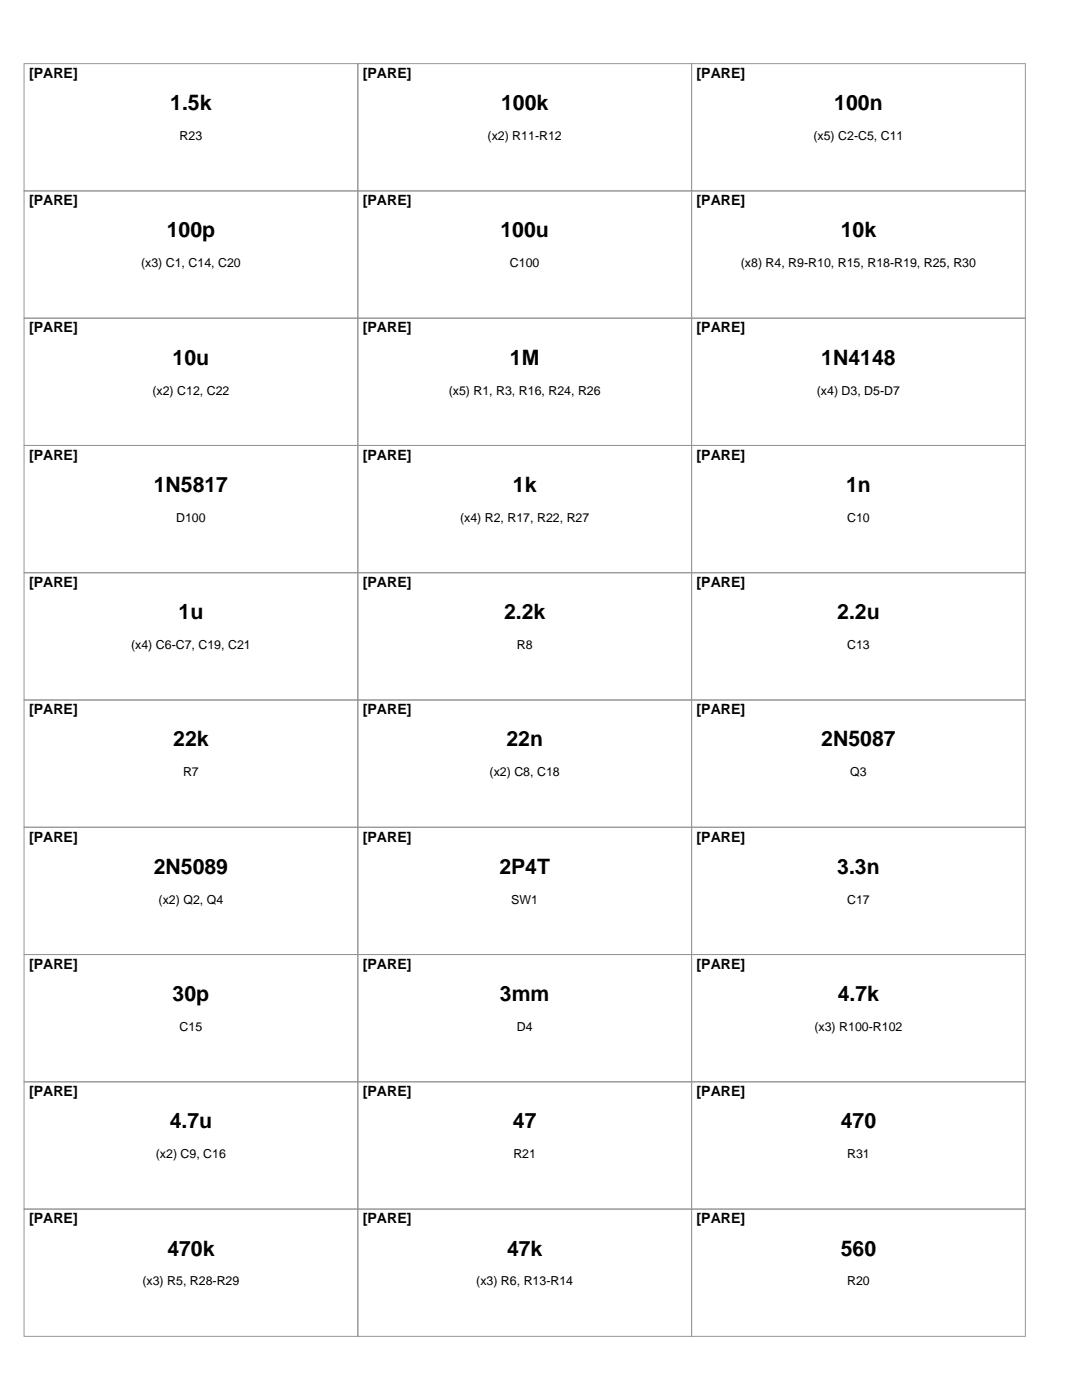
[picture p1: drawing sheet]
<svg xmlns="http://www.w3.org/2000/svg" width="216mm" height="279mm" viewBox="0 0 216 279" stroke-linecap="round" stroke-linejoin="round" font-family="sans-serif">
<defs><g id="words">
<g font-size="4.2">
<text x="34" y="22">1.5k</text>
<text x="100" y="22">100k</text>
<text x="166.5" y="22">100n</text>
<text x="33.3" y="47.4">100p</text>
<text x="99.9" y="47.4">100u</text>
<text x="167.8" y="47.4">10k</text>
<text x="34.5" y="72.8">10u</text>
<text x="101.8" y="72.8">1M</text>
<text x="163.9" y="72.8">1N4148</text>
<text x="30.7" y="98.2">1N5817</text>
<text x="102.3" y="98.2">1k</text>
<text x="168.8" y="98.2">1n</text>
<text x="35.6" y="123.6">1u</text>
<text x="100.6" y="123.6">2.2k</text>
<text x="167.1" y="123.6">2.2u</text>
<text x="34.6" y="149">22k</text>
<text x="101.1" y="149">22n</text>
<text x="163.9" y="149">2N5087</text>
<text x="30.7" y="174.4">2N5089</text>
<text x="99.6" y="174.4">2P4T</text>
<text x="167.1" y="174.4">3.3n</text>
<text x="34.5" y="199.8">30p</text>
<text x="99.8" y="199.8">3mm</text>
<text x="167.2" y="199.8">4.7k</text>
<text x="33.9" y="225.2">4.7u</text>
<text x="102.3" y="225.2">47</text>
<text x="167.8" y="225.2">470</text>
<text x="33.4" y="250.6">470k</text>
<text x="101.2" y="250.6">47k</text>
<text x="167.8" y="250.6">560</text>
</g>
<g font-size="2.8">
<text x="5.8" y="15.5">[PARE]</text>
<text x="72.4" y="15.5">[PARE]</text>
<text x="139" y="15.5">[PARE]</text>
<text x="5.8" y="40.9">[PARE]</text>
<text x="72.4" y="40.9">[PARE]</text>
<text x="139" y="40.9">[PARE]</text>
<text x="5.8" y="66.3">[PARE]</text>
<text x="72.4" y="66.3">[PARE]</text>
<text x="139" y="66.3">[PARE]</text>
<text x="5.8" y="91.7">[PARE]</text>
<text x="72.4" y="91.7">[PARE]</text>
<text x="139" y="91.7">[PARE]</text>
<text x="5.8" y="117.1">[PARE]</text>
<text x="72.4" y="117.1">[PARE]</text>
<text x="139" y="117.1">[PARE]</text>
<text x="5.8" y="142.5">[PARE]</text>
<text x="72.4" y="142.5">[PARE]</text>
<text x="139" y="142.5">[PARE]</text>
<text x="5.8" y="167.9">[PARE]</text>
<text x="72.4" y="167.9">[PARE]</text>
<text x="139" y="167.9">[PARE]</text>
<text x="5.8" y="193.3">[PARE]</text>
<text x="72.4" y="193.3">[PARE]</text>
<text x="139" y="193.3">[PARE]</text>
<text x="5.8" y="218.7">[PARE]</text>
<text x="72.4" y="218.7">[PARE]</text>
<text x="139" y="218.7">[PARE]</text>
<text x="5.8" y="244.1">[PARE]</text>
<text x="72.4" y="244.1">[PARE]</text>
<text x="139" y="244.1">[PARE]</text>
</g>
<g font-size="2.5">
<text x="35.8" y="27.9">R23</text>
<text x="97.3" y="27.9">(x2) R11-R12</text>
<text x="162.3" y="27.9">(x5) C2-C5, C11</text>
<text x="28.2" y="53.3">(x3) C1, C14, C20</text>
<text x="101.7" y="53.3">C100</text>
<text x="147.8" y="53.3">(x8) R4, R9-R10, R15, R18-R19, R25, R30</text>
<text x="30.4" y="78.7">(x2) C12, C22</text>
<text x="89.5" y="78.7">(x5) R1, R3, R16, R24, R26</text>
<text x="163" y="78.7">(x4) D3, D5-D7</text>
<text x="35.2" y="104.1">D100</text>
<text x="91.8" y="104.1">(x4) R2, R17, R22, R27</text>
<text x="169" y="104.1">C10</text>
<text x="26.2" y="129.5">(x4) C6-C7, C19, C21</text>
<text x="103.1" y="129.5">R8</text>
<text x="169" y="129.5">C13</text>
<text x="36.5" y="154.9">R7</text>
<text x="97.7" y="154.9">(x2) C8, C18</text>
<text x="169.7" y="154.9">Q3</text>
<text x="31.7" y="180.3">(x2) Q2, Q4</text>
<text x="102" y="180.3">SW1</text>
<text x="169" y="180.3">C17</text>
<text x="35.8" y="205.7">C15</text>
<text x="103.1" y="205.7">D4</text>
<text x="162.5" y="205.7">(x3) R100-R102</text>
<text x="31.1" y="231.1">(x2) C9, C16</text>
<text x="102.4" y="231.1">R21</text>
<text x="169" y="231.1">R31</text>
<text x="28.4" y="256.5">(x3) R5, R28-R29</text>
<text x="95" y="256.5">(x3) R6, R13-R14</text>
<text x="169" y="256.5">R20</text>
</g>
</g></defs>
<g fill="none" stroke="#969696" stroke-width=".2">
<path d="M4.8 12.7h66.6v25.4h-66.6zM71.4 12.7h66.6v25.4h-66.6zM138 12.7h66.6v25.4h-66.6zM4.8 38.1h66.6v25.4h-66.6zM71.4 38.1h66.6v25.4h-66.6zM138 38.1h66.6v25.4h-66.6zM4.8 63.5h66.6v25.4h-66.6zM71.4 63.5h66.6v25.4h-66.6zM138 63.5h66.6v25.4h-66.6zM4.8 88.9h66.6v25.4h-66.6zM71.4 88.9h66.6v25.4h-66.6zM138 88.9h66.6v25.4h-66.6z"/>
<path d="M4.8 114.3h66.6v25.4h-66.6zM71.4 114.3h66.6v25.4h-66.6zM138 114.3h66.6v25.4h-66.6zM4.8 139.7h66.6v25.4h-66.6zM71.4 139.7h66.6v25.4h-66.6zM138 139.7h66.6v25.4h-66.6zM4.8 165.1h66.6v25.4h-66.6zM71.4 165.1h66.6v25.4h-66.6zM138 165.1h66.6v25.4h-66.6zM4.8 190.5h66.6v25.4h-66.6zM71.4 190.5h66.6v25.4h-66.6zM138 190.5h66.6v25.4h-66.6z"/>
<path d="M4.8 215.9h66.6v25.4h-66.6zM71.4 215.9h66.6v25.4h-66.6zM138 215.9h66.6v25.4h-66.6zM4.8 241.3h66.6v25.4h-66.6zM71.4 241.3h66.6v25.4h-66.6zM138 241.3h66.6v25.4h-66.6z"/>
</g>
<use href="#words"/>
</svg>
